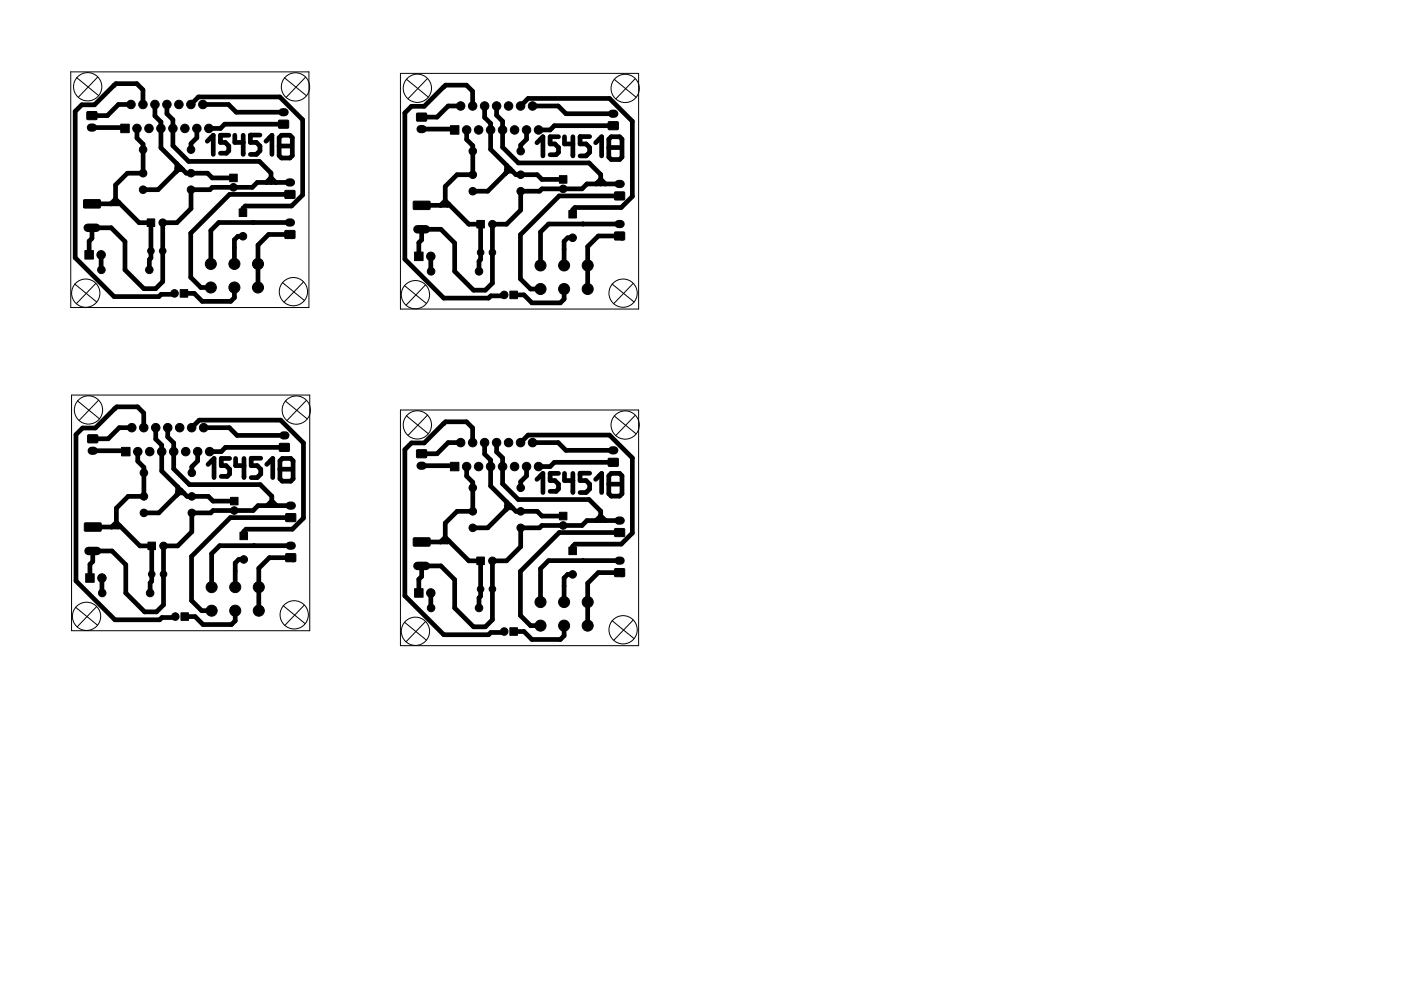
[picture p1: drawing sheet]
<svg xmlns="http://www.w3.org/2000/svg" width="297mm" height="210mm" viewBox="0 0 297 210" stroke-linecap="round" stroke-linejoin="round" font-family="sans-serif">
<g fill="none" stroke="#000" stroke-width=".21">
<path d="M15 15.2h50.5v50h-50.5zM16.3 16.5l4.6 3.8M20.7 16.3l-4.1 4.3M60.3 16.5l4.7 3.8M64.8 16.4l-4.1 4.3M84.9 15.6h50.5v50h-50.5zM86.1 16.8l4.7 3.8M90.6 16.7l-4.1 4.2M130.2 16.8l4.7 3.8M134.7 16.7l-4.1 4.3M59.9 59.9l4.6 3.8M64.3 59.8l-4.1 4.3"/>
<path d="M15.8 60.3l4.7 3.8M20.3 60.1l-4.1 4.3M85.7 60.6l4.7 3.8M90.2 60.5l-4.1 4.2M129.8 60.3l4.6 3.8M134.2 60.1l-4.1 4.3M15.2 83.8h50.5v50h-50.5zM16.4 85l4.7 3.8M20.9 84.9l-4.1 4.3M60.5 85.1l4.6 3.8M65 84.9l-4.2 4.3M84.9 87h50.5v50h-50.5z"/>
<path d="M86.1 88.2l4.7 3.8M90.6 88.1l-4.1 4.3M130.2 88.2l4.7 3.8M134.7 88.1l-4.1 4.3M16 128.8l4.7 3.8M20.5 128.7l-4.1 4.3M60 128.5l4.7 3.8M64.5 128.4l-4.1 4.3M85.7 132l4.7 3.8M90.2 131.9l-4.1 4.3M129.8 131.7l4.6 3.8M134.2 131.6l-4.1 4.2"/>
<circle cx="18.6" cy="18.4" r="3"/>
<circle cx="62.6" cy="18.4" r="3"/>
<circle cx="88.5" cy="18.7" r="3"/>
<circle cx="132.5" cy="18.8" r="3"/>
<circle cx="18.2" cy="62.2" r="3"/>
<circle cx="62.2" cy="61.9" r="3"/>
<circle cx="88.1" cy="62.5" r="3"/>
<circle cx="132.1" cy="62.2" r="3"/>
<circle cx="18.8" cy="87" r="3"/>
<circle cx="62.8" cy="87" r="3"/>
<circle cx="88.5" cy="90.1" r="3"/>
<circle cx="132.5" cy="90.2" r="3"/>
<circle cx="18.3" cy="130.8" r="3"/>
<circle cx="62.4" cy="130.4" r="3"/>
<circle cx="88.1" cy="133.9" r="3"/>
<circle cx="132.1" cy="133.6" r="3"/>
</g>
<g fill="#000" stroke="#000" stroke-width=".21">
<path d="M18.5 23.7h2v1.6h-2zM25.6 26.3h1.8v1.8h-1.8zM48.7 36.9h1.6v1.6h-1.6zM59.1 25.6l2-.1 .1 1.6-2.1 .1zM88.4 24.1l2-.1v1.6l-2 .1zM95.5 26.7h1.8v1.8h-1.8zM118.6 37.3h1.6v1.6h-1.6zM129 25.9h2l.1 1.5-2.1 .1zM18 53.2h1.8v1.8h-1.8zM17.8 42.4h3.3l.2 .2v1.4l-.3 .1h-3.1l-.2-.2zM31.2 46.4h1.6v1.6h-1.6zM50.7 44.3h1.6v1.6h-1.6z"/>
<path d="M60.4 40.5l2.1-.1v1.6l-2 .1zM60.4 49l2.1-.1v1.6l-2 .1zM87.9 53.5h1.8v1.8h-1.8zM87.7 42.7h3.3l.2 .2v1.4l-.2 .2-3.2-.1-.2-.2zM101.1 46.8h1.6v1.6h-1.6zM120.6 44.6h1.6v1.6h-1.6zM130.3 49.3h2.1v1.5l-2 .1zM130.3 40.8h2.1v1.5l-2 .1zM38.2 61.4h1.6v1.6h-1.6zM108.1 61.8h1.6v1.6h-1.6zM18.6 92.3h2.1v1.6h-2zM25.8 94.9h1.8v1.8h-1.8z"/>
<path d="M59.3 94.1h2v1.6h-2zM88.4 95.5h2v1.5l-2 .1zM95.5 98.1h1.8v1.8h-1.8zM129 97.3h2l.1 1.6h-2.1zM17.9 111l3.4-.1 .2 .2v1.5l-.3 .1h-3.2l-.1-.2zM31.4 115h1.6v1.6h-1.6zM48.9 105.5h1.6v1.6h-1.6zM50.9 112.9h1.6v1.6h-1.6zM60.6 117.5h2l.1 1.6h-2.1zM60.6 109h2l.1 1.6h-2.1zM87.7 114.2l3.3-.1 .2 .2v1.4l-.2 .2h-3.2l-.2-.3zM101.1 118.2h1.6v1.6h-1.6z"/>
<path d="M118.6 108.7h1.6v1.6h-1.6zM120.6 116.1h1.6v1.6h-1.6zM130.3 112.2h2.1v1.6h-2zM18.2 121.7h1.8v1.8h-1.8zM38.4 130h1.6v1.6h-1.6zM87.9 124.9h1.8v1.8h-1.8zM108.1 133.2h1.6v1.6h-1.6zM130.3 120.7h2.1v1.6h-2z"/>
<circle cx="27.8" cy="22.2" r=".9"/>
<circle cx="29" cy="27.2" r=".9"/>
<circle cx="30.3" cy="22.2" r=".9"/>
<circle cx="30.3" cy="31.7" r=".8"/>
<circle cx="30.3" cy="36.7" r=".8"/>
<circle cx="31.6" cy="27.2" r=".9"/>
<circle cx="32.8" cy="22.2" r=".9"/>
<circle cx="34.1" cy="27.2" r=".9"/>
<circle cx="35.4" cy="22.2" r=".9"/>
<circle cx="36.7" cy="27.2" r=".9"/>
<circle cx="37.9" cy="22.2" r=".9"/>
<circle cx="39.2" cy="27.2" r=".9"/>
<circle cx="40.5" cy="22.2" r=".9"/>
<circle cx="40.5" cy="31.7" r=".8"/>
<circle cx="40.5" cy="36.7" r=".8"/>
<circle cx="41.7" cy="27.2" r=".9"/>
<circle cx="43" cy="22.2" r=".9"/>
<circle cx="44.3" cy="27.2" r=".9"/>
<circle cx="49.5" cy="39.7" r=".8"/>
<circle cx="97.7" cy="22.5" r=".9"/>
<circle cx="98.9" cy="27.6" r=".9"/>
<circle cx="100.2" cy="22.5" r=".9"/>
<circle cx="100.2" cy="32.1" r=".8"/>
<circle cx="100.2" cy="37.1" r=".8"/>
<circle cx="101.5" cy="27.6" r=".9"/>
<circle cx="102.7" cy="22.5" r=".9"/>
<circle cx="104" cy="27.6" r=".9"/>
<circle cx="105.3" cy="22.5" r=".9"/>
<circle cx="106.6" cy="27.6" r=".9"/>
<circle cx="107.8" cy="22.5" r=".9"/>
<circle cx="109.1" cy="27.6" r=".9"/>
<circle cx="110.4" cy="22.5" r=".9"/>
<circle cx="110.4" cy="32.1" r=".8"/>
<circle cx="110.4" cy="37.1" r=".8"/>
<circle cx="111.6" cy="27.6" r=".9"/>
<circle cx="112.9" cy="22.5" r=".9"/>
<circle cx="114.2" cy="27.6" r=".9"/>
<circle cx="21.4" cy="54.1" r=".9"/>
<circle cx="21.5" cy="57.2" r=".8"/>
<circle cx="30.3" cy="40.2" r=".8"/>
<circle cx="31.7" cy="57.2" r=".8"/>
<circle cx="32" cy="53.2" r=".7"/>
<circle cx="34.5" cy="47.2" r=".8"/>
<circle cx="34.5" cy="53.2" r=".7"/>
<circle cx="40.5" cy="40.2" r=".8"/>
<circle cx="44.7" cy="56" r="1.17"/>
<circle cx="49.7" cy="56" r="1.17"/>
<circle cx="51.5" cy="50.1" r=".8"/>
<circle cx="54.7" cy="56" r="1.17"/>
<circle cx="91.3" cy="54.4" r=".9"/>
<circle cx="91.4" cy="57.6" r=".8"/>
<circle cx="100.2" cy="40.6" r=".8"/>
<circle cx="101.6" cy="57.6" r=".8"/>
<circle cx="101.9" cy="53.6" r=".7"/>
<circle cx="104.4" cy="47.6" r=".8"/>
<circle cx="104.4" cy="53.6" r=".7"/>
<circle cx="110.4" cy="40.6" r=".8"/>
<circle cx="114.6" cy="56.3" r="1.17"/>
<circle cx="119.4" cy="40.1" r=".8"/>
<circle cx="119.6" cy="56.3" r="1.17"/>
<circle cx="121.4" cy="50.4" r=".8"/>
<circle cx="124.6" cy="56.3" r="1.17"/>
<circle cx="37" cy="62.2" r=".8"/>
<circle cx="44.7" cy="61" r="1.17"/>
<circle cx="49.7" cy="61" r="1.17"/>
<circle cx="54.7" cy="61" r="1.17"/>
<circle cx="106.9" cy="62.6" r=".8"/>
<circle cx="114.6" cy="61.3" r="1.17"/>
<circle cx="119.6" cy="61.3" r="1.17"/>
<circle cx="124.6" cy="61.3" r="1.17"/>
<circle cx="27.9" cy="90.7" r=".9"/>
<circle cx="29.2" cy="95.8" r=".9"/>
<circle cx="30.5" cy="90.7" r=".9"/>
<circle cx="31.7" cy="95.8" r=".9"/>
<circle cx="33" cy="90.7" r=".9"/>
<circle cx="34.3" cy="95.8" r=".9"/>
<circle cx="35.6" cy="90.7" r=".9"/>
<circle cx="36.8" cy="95.8" r=".9"/>
<circle cx="38.1" cy="90.7" r=".9"/>
<circle cx="39.4" cy="95.8" r=".9"/>
<circle cx="40.6" cy="90.7" r=".9"/>
<circle cx="41.9" cy="95.8" r=".9"/>
<circle cx="43.2" cy="90.7" r=".9"/>
<circle cx="44.4" cy="95.8" r=".9"/>
<circle cx="97.7" cy="93.9" r=".9"/>
<circle cx="98.9" cy="99" r=".9"/>
<circle cx="100.2" cy="93.9" r=".9"/>
<circle cx="101.5" cy="99" r=".9"/>
<circle cx="102.7" cy="93.9" r=".9"/>
<circle cx="104" cy="99" r=".9"/>
<circle cx="105.3" cy="93.9" r=".9"/>
<circle cx="106.6" cy="99" r=".9"/>
<circle cx="107.8" cy="93.9" r=".9"/>
<circle cx="109.1" cy="99" r=".9"/>
<circle cx="110.4" cy="93.9" r=".9"/>
<circle cx="111.6" cy="99" r=".9"/>
<circle cx="112.9" cy="93.9" r=".9"/>
<circle cx="114.2" cy="99" r=".9"/>
<circle cx="30.5" cy="105.3" r=".8"/>
<circle cx="30.5" cy="100.3" r=".8"/>
<circle cx="30.5" cy="108.8" r=".8"/>
<circle cx="34.7" cy="115.8" r=".8"/>
<circle cx="40.7" cy="105.3" r=".8"/>
<circle cx="40.7" cy="100.3" r=".8"/>
<circle cx="40.7" cy="108.8" r=".8"/>
<circle cx="49.7" cy="108.3" r=".8"/>
<circle cx="51.7" cy="118.7" r=".8"/>
<circle cx="100.2" cy="112" r=".8"/>
<circle cx="100.2" cy="108.5" r=".8"/>
<circle cx="100.2" cy="103.5" r=".8"/>
<circle cx="104.4" cy="119" r=".8"/>
<circle cx="110.4" cy="112" r=".8"/>
<circle cx="110.4" cy="103.5" r=".8"/>
<circle cx="110.4" cy="108.5" r=".8"/>
<circle cx="119.4" cy="111.5" r=".8"/>
<circle cx="21.6" cy="122.6" r=".9"/>
<circle cx="21.7" cy="125.8" r=".8"/>
<circle cx="31.8" cy="125.8" r=".8"/>
<circle cx="32.2" cy="121.8" r=".7"/>
<circle cx="34.7" cy="121.8" r=".7"/>
<circle cx="37.2" cy="130.8" r=".8"/>
<circle cx="44.9" cy="129.6" r="1.17"/>
<circle cx="44.9" cy="124.6" r="1.17"/>
<circle cx="49.9" cy="129.6" r="1.17"/>
<circle cx="49.9" cy="124.6" r="1.17"/>
<circle cx="54.9" cy="129.6" r="1.17"/>
<circle cx="54.9" cy="124.6" r="1.17"/>
<circle cx="91.3" cy="125.8" r=".9"/>
<circle cx="91.4" cy="129" r=".8"/>
<circle cx="101.6" cy="129" r=".8"/>
<circle cx="101.9" cy="125" r=".7"/>
<circle cx="104.4" cy="125" r=".7"/>
<circle cx="106.9" cy="134" r=".8"/>
<circle cx="114.6" cy="127.7" r="1.17"/>
<circle cx="114.6" cy="132.7" r="1.17"/>
<circle cx="119.6" cy="132.7" r="1.17"/>
<circle cx="119.6" cy="127.7" r="1.17"/>
<circle cx="121.4" cy="121.9" r=".8"/>
<circle cx="124.6" cy="132.7" r="1.17"/>
<circle cx="124.6" cy="127.7" r="1.17"/>
</g>
<path d="M18.6 48.3h1.8M88.5 48.6h1.8M18.8 116.9h1.8M88.5 120.1h1.8" fill="none" stroke="#000" stroke-width="1.8"/>
<g fill="none" stroke="#000" stroke-width="1.7">
<path d="M19.3 27.1h.4M59.9 23.8h.4M61.2 38.7h.5M89.2 27.4h.4M129.8 24.1h.4M131.1 39h.5M61.2 47.2h.5M131.1 47.5h.5M19.4 95.6h.5M60.1 92.4h.4M89.2 98.8h.4M129.8 95.5h.4"/>
<path d="M61.4 115.8h.5M61.4 107.3h.5M131.1 118.9h.5M131.1 110.4h.5"/>
</g>
<g fill="none" stroke="#000" stroke-width="1">
<path d="M24.1 18.1h.1M24.1 18.1l-4.1 4.1h-2.7l-1.4 1.4v31.1l8.3 8.2h9.5l.5-.5h2.6l.2-.2M24.2 18.1l.4-.4h4.4l1.3 1.4v3.1M19.5 27.1h6.8l.2 .1M27.8 22.2h-2.7l-2.3 2.3h-3.3M29 27.2v2.1l1.3 1.3v6.1h-3.3l-2.5 2.5v3M32.9 22.2v2.4l1.2 1.3v5.5l5.4 5.3h4.5l1 1h4.5M35.4 22.2v1.9l1.3 1.3v5.5l3.3 3.3h15l2.5 2.5v2M37.5 35.7l.2 .3h1M37.5 34.7v1.5M38.3 35.5l-4.8 4.7h-3.2M40.5 22.2l1.6-1.6h17.2l4.9 4.8v16l-2.4 2.3h-9.8l-.5 .5v.9"/>
<path d="M41.7 27.2v2l-1.2 1.3v1.2M43 22.2h5.4l1.7 1.6h10M43.9 30l1.3-1.3v4.1M48.5 28.7h-1.8v1.5h1.1l.7 .8v1l-.5 .5h-1.3M49.8 28.7v1.5h1.8M51.6 28.7v4.1M53.1 28.7v1.5h1.3l.7 .8v1l-.7 .8h-1.3M53.1 28.7h2M53.1 28.7h.1M56.4 30l1.3-1.3v4.1M56.5 38.7l1-1 1 1M59.2 31h2.3"/>
<path d="M59.7 28.7h1.8l.5 .5v3.8l-.5 .5h-1.8l-.5-.5v-3.8zM60.1 26.3h-12.5l-.9 .9h-2.4M62 38.7h-7.5l-1 1h-8.5l-.5 .5h-4v4l-3 3h-3v12.5l-1.5 1.5h-2.5l-4-4v-6l-2.9-2.9h-5.1M89.4 27.4h6.8l.2 .2M97.7 22.5h-2.7l-2.3 2.3h-3.3M98.9 27.6v2l1.3 1.3v6.2h-3.3l-2.5 2.5v3M100.2 22.5v-3.1l-1.3-1.3h-4.4l-4.6 4.5h-2.7l-1.4 1.4v31l8.3 8.2h9.5l.5-.4h2.6l.2-.2M102.8 22.5v2.4l1.2 1.3v5.5l5.4 5.4h4.5l1 1h4.5M105.3 22.5v2l1.3 1.2v5.5l3.3 3.4h15l2.5 2.4v2M107.4 36.1l.3 .2h1M107.4 35.1v1.5M108.1 35.8l-4.7 4.8h-3.2"/>
<path d="M110.4 22.5l1.6-1.6h17.2l4.9 4.8v16l-2.4 2.3h-9.8l-.5 .5v.9M111.6 27.6v1.9l-1.2 1.3v1.3M112.9 22.5h5.5l1.6 1.6h10M113.8 30.3l1.3-1.3v4.1M118.4 29h-1.8v1.5h1.1l.7 .8v1l-.5 .5h-1.3M119.7 29v1.5h1.8M121.5 29v4.1M125 29h-2v1.5h1.3l.7 .8v1l-.7 .8h-1.3M126.3 30.3l1.3-1.3v4.1M126.4 39l1-1 1 1M129.1 29.5l.5-.5h1.8l.5 .5v3.8l-.5 .5h-1.8l-.5-.5zM129.1 31.3h2.3"/>
<path d="M130 26.7h-12.5l-.9 .9h-2.4M131.9 39h-7.5l-1 1.1h-8.5l-.5 .5h-4v4l-3 3h-3v12.5l-1.5 1.5h-2.5l-4-4v-6l-2.9-3h-5.1M19.5 48.3v2.3l-.6 .6v2.9M21.4 54.1l.1 3.1M24.5 42.2l5 5h2.5v7.5l-.3 .4v2.1M24.5 42.2l-1 1M25.2 43l-.2 .2h-6.5M51.5 50.1h-1.1l-.7 .8v5.1M53.7 47.2h.1M61.5 47.2h-15.1l-1.7 1.7v7.1M61.5 41.2h-12.8l-8.3 8.3v9.3l2.2 2.2h2.1M61.5 49.7h-4.5l-2.3 2.3v9"/>
<path d="M62 49.7v.5M89.4 48.6v2.3l-.6 .6v2.9M91.3 54.4l.1 3.2M94.4 42.6l-1 1M94.4 42.6l5 5h2.5v7.5l-.3 .3v2.2M95.1 43.3l-.2 .3h-6.5M121.4 50.4h-1l-.8 .8v5.1M123.6 47.5h.1M131.4 47.5h-15.1l-1.7 1.7v7.1M131.4 41.6h-12.8l-8.3 8.2v9.4l2.2 2.1h2.1M131.4 50.1h-4.6l-2.2 2.2v9M131.9 50.1v.5"/>
<path d="M49.7 61v2.1l-.8 .8h-6l-1.7-1.7h-2.2M119.6 61.3v2.2l-.8 .8h-6l-1.7-1.7h-2.2M19.7 95.6h6.8l.2 .2M24.3 86.7h.1M27.9 90.7h-2.6l-2.4 2.4h-3.2M29.2 95.8v2.1l1.3 1.3v6.1h-3.3l-2.5 2.5v3M30.5 90.7v-3.1l-1.3-1.3h-4.5l-4.5 4.5h-2.7l-1.4 1.4v31l8.3 8.3h9.5l.4-.5h2.7l.2-.2M33 90.7v2.5l1.3 1.2v5.5l5.4 5.4h4.5l1 1h4.5M35.6 90.7v2l1.2 1.3v5.5l3.4 3.3h15l2.4 2.5v2M40.6 90.7l1.6-1.6h17.3l4.8 4.9v15.9l-2.3 2.4h-9.8l-.5 .5v.9M41.9 95.8v2l-1.2 1.2v1.3M43.2 90.7h5.4l1.7 1.7h10"/>
<path d="M44.1 98.5l1.3-1.2v4M48.7 97.3h-1.8v1.5h1l.8 .8v1l-.5 .5h-1.3M50 97.3v1.5h1.7M51.7 97.3v4M55.3 97.2l-2 .1v1.5h1.2l.8 .8v1l-.8 .7h-1.2M56.6 98.5l1.2-1.2v4M59.4 99.6h2.2M59.9 97.3h1.7l.5 .5v3.8l-.5 .5h-1.7l-.5-.5v-3.8zM60.3 94.9h-12.5l-.9 .9h-2.5M89.4 98.8h6.8l.2 .2M94.1 89.9h.1M97.7 93.9h-2.7l-2.3 2.4h-3.3"/>
<path d="M98.9 99v2l1.3 1.3v6.2h-3.3l-2.5 2.5v3M100.2 93.9v-3.1l-1.3-1.3h-4.4l-4.6 4.5h-2.7l-1.4 1.4v31l8.3 8.3h9.5l.5-.5h2.6l.2-.2M102.8 93.9v2.4l1.2 1.3v5.5l5.4 5.4h4.5l1 1h4.5M105.3 93.9v2l1.3 1.2v5.5l3.3 3.4h15l2.5 2.4v2M110.4 93.9l1.6-1.6h17.2l4.9 4.9v15.9l-2.4 2.3h-9.8l-.5 .5v1M111.6 99v2l-1.2 1.2v1.3M112.9 93.9h5.5l1.6 1.6h10M130 98.1h-12.5l-.9 .9h-2.4M19.7 116.9v2.2l-.6 .6v2.9M24.7 110.8l5 5h2.5v7.5l-.4 .4v2.1M24.7 110.8l-1 1M25.4 111.6l-.2 .2h-6.5"/>
<path d="M37.7 104.3l.2 .3h1M37.7 103.3v1.5M38.4 104.1l-4.7 4.7h-3.2M51.7 118.7h-1.1l-.7 .7v5.2M53.8 115.7l.1 .1M56.7 107.3l.9-1 1 1M61.6 109.8h-12.8l-8.2 8.2v9.4l2.2 2.2h2.1M61.6 115.8h-15l-1.7 1.7v7.1M61.6 118.3h-4.5l-2.2 2.3v9M62.2 107.3h-7.5l-1 1h-8.5l-.5 .5h-4v4l-3 3h-3v12.5l-1.5 1.5h-2.5l-4-4v-6l-3-2.9h-5M62.2 118.3v.5M94.4 114l5 5h2.5v7.5l-.3 .3v2.2"/>
<path d="M94.4 114l-1 1M95.1 114.7l-.2 .3h-6.5M107.4 106.5v1.5M107.4 107.5l.3 .2h1M108.1 107.2l-4.7 4.8h-3.2M113.8 101.7l1.3-1.3v4.1M118.4 100.4h-1.8v1.6h1.1l.7 .7v1l-.5 .5h-1.3M119.7 100.4v1.6h1.8M121.5 100.4v4.1M123.6 118.9h.1M125 100.4h-2v1.6h1.3l.7 .7v1l-.7 .8h-1.3M126.3 101.7l1.3-1.3v4.1"/>
<path d="M126.4 110.4l1-1 1 1M129.1 100.9l.5-.5h1.8l.5 .5v3.9l-.5 .5h-1.8l-.5-.5zM129.1 102.7h2.3M131.4 113h-12.8l-8.3 8.2v9.4l2.2 2.1h2.1M131.4 118.9h-15.1l-1.7 1.7v7.1M131.9 110.4h-7.5l-1 1.1h-8.5l-.5 .5h-4v4l-3 3h-3v12.5l-1.5 1.5h-2.5l-4-4v-6l-2.9-2.9h-5.1M21.6 122.6l.1 3.2M49.9 129.6v2.1l-.8 .8h-6.1l-1.6-1.7h-2.2M89.4 120.1v2.2l-.6 .6v2.9M91.3 125.8l.1 3.2M119.6 132.7v2.2l-.8 .8h-6l-1.7-1.7h-2.2M121.4 121.9h-1l-.8 .7v5.1"/>
<path d="M131.4 121.5h-4.6l-2.2 2.2v9M131.9 121.5v.5"/>
</g>
</svg>
